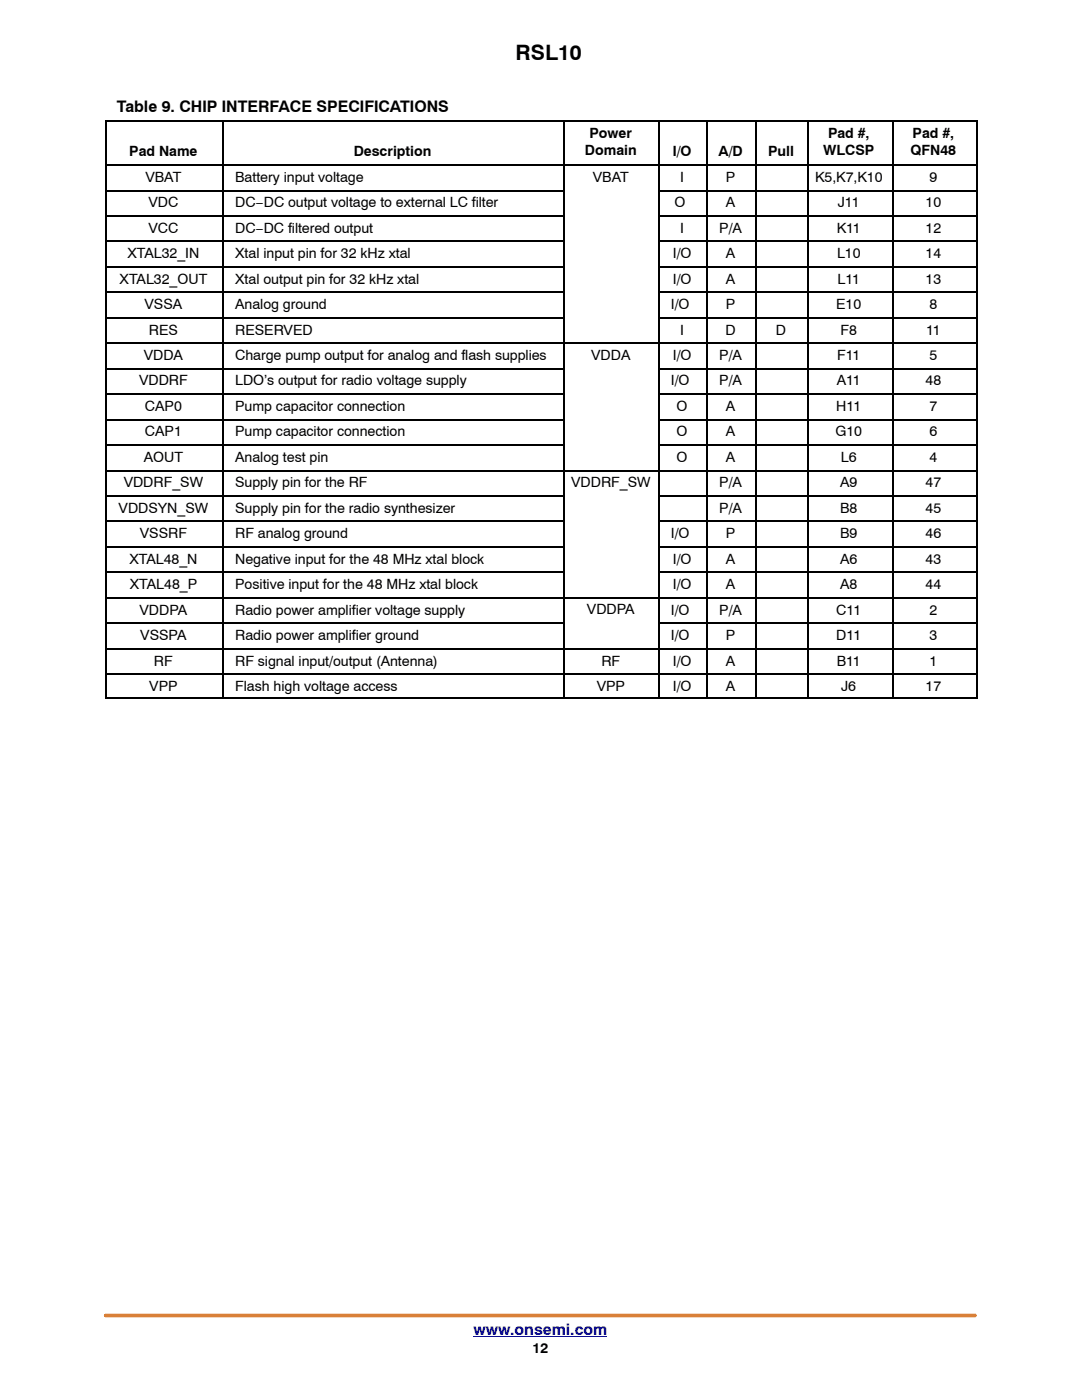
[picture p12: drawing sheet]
<svg xmlns="http://www.w3.org/2000/svg" width="216mm" height="279mm" viewBox="0 0 216 279" stroke-linecap="round" stroke-linejoin="round" font-family="sans-serif">
<defs><g id="words">
<text font-size="4.2" x="102.9" y="12">RSL10</text>
<text font-size="3.2" x="23.3" y="22.4">Table 9. CHIP INTERFACE SPECIFICATIONS</text>
<text font-size="3.2" fill="#00f" x="94.5" y="266.4">www.onsemi.com</text>
<g font-size="2.8">
<text x="117.6" y="27.5">Power</text>
<text x="165.2" y="27.5">Pad #,</text>
<text x="182.1" y="27.5">Pad #,</text>
<text x="25.8" y="31.2">Pad Name</text>
<text x="70.6" y="31.2">Description</text>
<text x="116.7" y="31">Domain</text>
<text x="134.2" y="31.2">I/O</text>
<text x="143.4" y="31.2">A/D</text>
<text x="153.3" y="31.2">Pull</text>
<text x="164.3" y="31">WLCSP</text>
<text x="181.7" y="31">QFN48</text>
<text x="29" y="36.3">VBAT</text>
<text x="29.6" y="41.4">VDC</text>
<text x="46.9" y="36.3">Battery input voltage</text>
<text x="46.9" y="41.4">DC−DC output voltage to external LC filter</text>
<text x="118.3" y="36.2">VBAT</text>
<text x="134.6" y="41.4">O</text>
<text x="135.7" y="36.3">I</text>
<text x="144.8" y="36.3">P</text>
<text x="144.8" y="41.4">A</text>
<text x="162.6" y="36.3">K5,K7,K10</text>
<text x="167.2" y="41.4">J11</text>
<text x="184.7" y="41.4">10</text>
<text x="185.5" y="36.3">9</text>
<text x="29.6" y="46.4">VCC</text>
<text x="46.9" y="46.4">DC−DC filtered output</text>
<text x="135.7" y="46.4">I</text>
<text x="143.5" y="46.4">P/A</text>
<text x="167" y="46.4">K11</text>
<text x="184.7" y="46.4">12</text>
<text x="25.4" y="51.5">XTAL32_IN</text>
<text x="46.9" y="51.5">Xtal input pin for 32 kHz xtal</text>
<text x="134.2" y="51.5">I/O</text>
<text x="144.8" y="51.5">A</text>
<text x="167" y="51.5">L10</text>
<text x="184.7" y="51.5">14</text>
<text x="23.9" y="56.6">XTAL32_OUT</text>
<text x="46.9" y="56.6">Xtal output pin for 32 kHz xtal</text>
<text x="134.2" y="56.6">I/O</text>
<text x="144.8" y="56.6">A</text>
<text x="167.1" y="56.6">L11</text>
<text x="184.7" y="56.6">13</text>
<text x="28.8" y="61.7">VSSA</text>
<text x="46.9" y="61.7">Analog ground</text>
<text x="133.8" y="61.7">I/O</text>
<text x="144.8" y="61.7">P</text>
<text x="166.9" y="61.7">E10</text>
<text x="185.5" y="61.7">8</text>
<text x="28.7" y="71.8">VDDA</text>
<text x="29.7" y="66.8">RES</text>
<text x="46.9" y="66.8">RESERVED</text>
<text x="46.9" y="71.8">Charge pump output for analog and flash supplies</text>
<text x="118" y="71.8">VDDA</text>
<text x="134.2" y="71.8">I/O</text>
<text x="135.7" y="66.8">I</text>
<text x="143.5" y="71.8">P/A</text>
<text x="144.8" y="66.8">D</text>
<text x="154.8" y="66.8">D</text>
<text x="167" y="71.8">F11</text>
<text x="167.7" y="66.8">F8</text>
<text x="184.8" y="66.8">11</text>
<text x="185.5" y="71.8">5</text>
<text x="27.7" y="76.9">VDDRF</text>
<text x="46.9" y="76.9">LDO’s output for radio voltage supply</text>
<text x="133.8" y="76.9">I/O</text>
<text x="143.5" y="76.9">P/A</text>
<text x="167" y="76.9">A11</text>
<text x="184.7" y="76.9">48</text>
<text x="28.9" y="82">CAP0</text>
<text x="46.9" y="82">Pump capacitor connection</text>
<text x="135" y="82">O</text>
<text x="144.8" y="82">A</text>
<text x="166.9" y="82">H11</text>
<text x="185.5" y="82">7</text>
<text x="28.9" y="87.1">CAP1</text>
<text x="46.9" y="87.1">Pump capacitor connection</text>
<text x="135" y="87.1">O</text>
<text x="144.8" y="87.1">A</text>
<text x="166.7" y="87.1">G10</text>
<text x="185.5" y="87.1">6</text>
<text x="28.7" y="92.2">AOUT</text>
<text x="46.9" y="92.2">Analog test pin</text>
<text x="135" y="92.2">O</text>
<text x="144.8" y="92.2">A</text>
<text x="167.8" y="92.2">L6</text>
<text x="185.5" y="92.2">4</text>
<text x="24.7" y="97.2">VDDRF_SW</text>
<text x="46.9" y="97.2">Supply pin for the RF</text>
<text x="114" y="97.2">VDDRF_SW</text>
<text x="143.5" y="97.2">P/A</text>
<text x="167.6" y="97.2">A9</text>
<text x="184.7" y="97.2">47</text>
<text x="23.7" y="102.3">VDDSYN_SW</text>
<text x="27.9" y="107.4">VSSRF</text>
<text x="46.9" y="102.3">Supply pin for the radio synthesizer</text>
<text x="46.9" y="107.4">RF analog ground</text>
<text x="133.8" y="107.4">I/O</text>
<text x="143.5" y="102.3">P/A</text>
<text x="144.8" y="107.4">P</text>
<text x="167.6" y="102.3">B8</text>
<text x="167.6" y="107.4">B9</text>
<text x="184.7" y="102.3">45</text>
<text x="184.7" y="107.4">46</text>
<text x="25.8" y="112.5">XTAL48_N</text>
<text x="46.9" y="112.5">Negative input for the 48 MHz xtal block</text>
<text x="134.2" y="112.5">I/O</text>
<text x="144.8" y="112.5">A</text>
<text x="167.6" y="112.5">A6</text>
<text x="184.7" y="112.5">43</text>
<text x="25.9" y="117.6">XTAL48_P</text>
<text x="46.9" y="117.6">Positive input for the 48 MHz xtal block</text>
<text x="134.2" y="117.6">I/O</text>
<text x="144.8" y="117.6">A</text>
<text x="167.6" y="117.6">A8</text>
<text x="184.7" y="117.6">44</text>
<text x="27.8" y="122.6">VDDPA</text>
<text x="46.9" y="122.6">Radio power amplifier voltage supply</text>
<text x="117.1" y="122.6">VDDPA</text>
<text x="133.8" y="122.6">I/O</text>
<text x="143.5" y="122.6">P/A</text>
<text x="166.9" y="122.6">C11</text>
<text x="185.5" y="122.6">2</text>
<text x="28" y="127.7">VSSPA</text>
<text x="46.9" y="127.7">Radio power amplifier ground</text>
<text x="133.8" y="127.7">I/O</text>
<text x="144.8" y="127.7">P</text>
<text x="166.9" y="127.7">D11</text>
<text x="185.5" y="127.7">3</text>
<text x="29.8" y="137.9">VPP</text>
<text x="30.7" y="132.8">RF</text>
<text x="46.9" y="132.8">RF signal input/output (Antenna)</text>
<text x="46.9" y="137.9">Flash high voltage access</text>
<text x="119.1" y="137.9">VPP</text>
<text x="120" y="132.8">RF</text>
<text x="134.2" y="132.8">I/O</text>
<text x="134.2" y="137.9">I/O</text>
<text x="144.8" y="132.8">A</text>
<text x="144.8" y="137.9">A</text>
<text x="167" y="132.8">B11</text>
<text x="167.9" y="137.9">J6</text>
<text x="184.7" y="137.9">17</text>
<text x="185.5" y="132.8">1</text>
<text x="106.3" y="270">12</text>
</g>
</g></defs>
<path d="M21.1 262.5h173.5" fill="none" stroke="#d98038" stroke-width=".72"/>
<path d="M94.5 266.7h26.7" fill="none" stroke="#00f" stroke-width=".2"/>
<g fill="none" stroke="#000" stroke-width=".32">
<path d="M21.1 24.1h174M21.1 32.9h174M21.1 38h91.3M21.2 24v115.4M44.4 24v115.4M112.6 24v115.4M131.4 38h63.7M131.5 24v115.4M141 24v115.4M150.9 24v115.4M161.2 24v115.4M178.1 24v115.4"/>
<path d="M195 24v115.4M21.1 43.1h91.3M21.1 48.2h91.3M21.1 53.3h91.3M21.1 58.3h91.3M131.4 43.1h63.7M131.4 48.2h63.7M131.4 53.3h63.7M131.4 58.3h63.7M21.1 63.4h91.3M21.1 68.5h174M21.1 73.6h91.3"/>
<path d="M21.1 78.7h91.3M131.4 63.4h63.7M131.4 73.6h63.7M131.4 78.7h63.7M21.1 83.7h91.3M21.1 88.8h91.3M21.1 93.9h174M21.1 99h91.3M131.4 83.7h63.7M131.4 88.8h63.7M131.4 99h63.7M21.1 104.1h91.3"/>
<path d="M21.1 109.1h91.3M21.1 114.2h91.3M21.1 119.3h174M131.4 104.1h63.7M131.4 109.1h63.7M131.4 114.2h63.7M21.1 124.4h91.3M21.1 129.5h174M21.1 134.5h174M21.1 139.3h174M131.4 124.4h63.7"/>
</g>
<use href="#words"/>
</svg>
